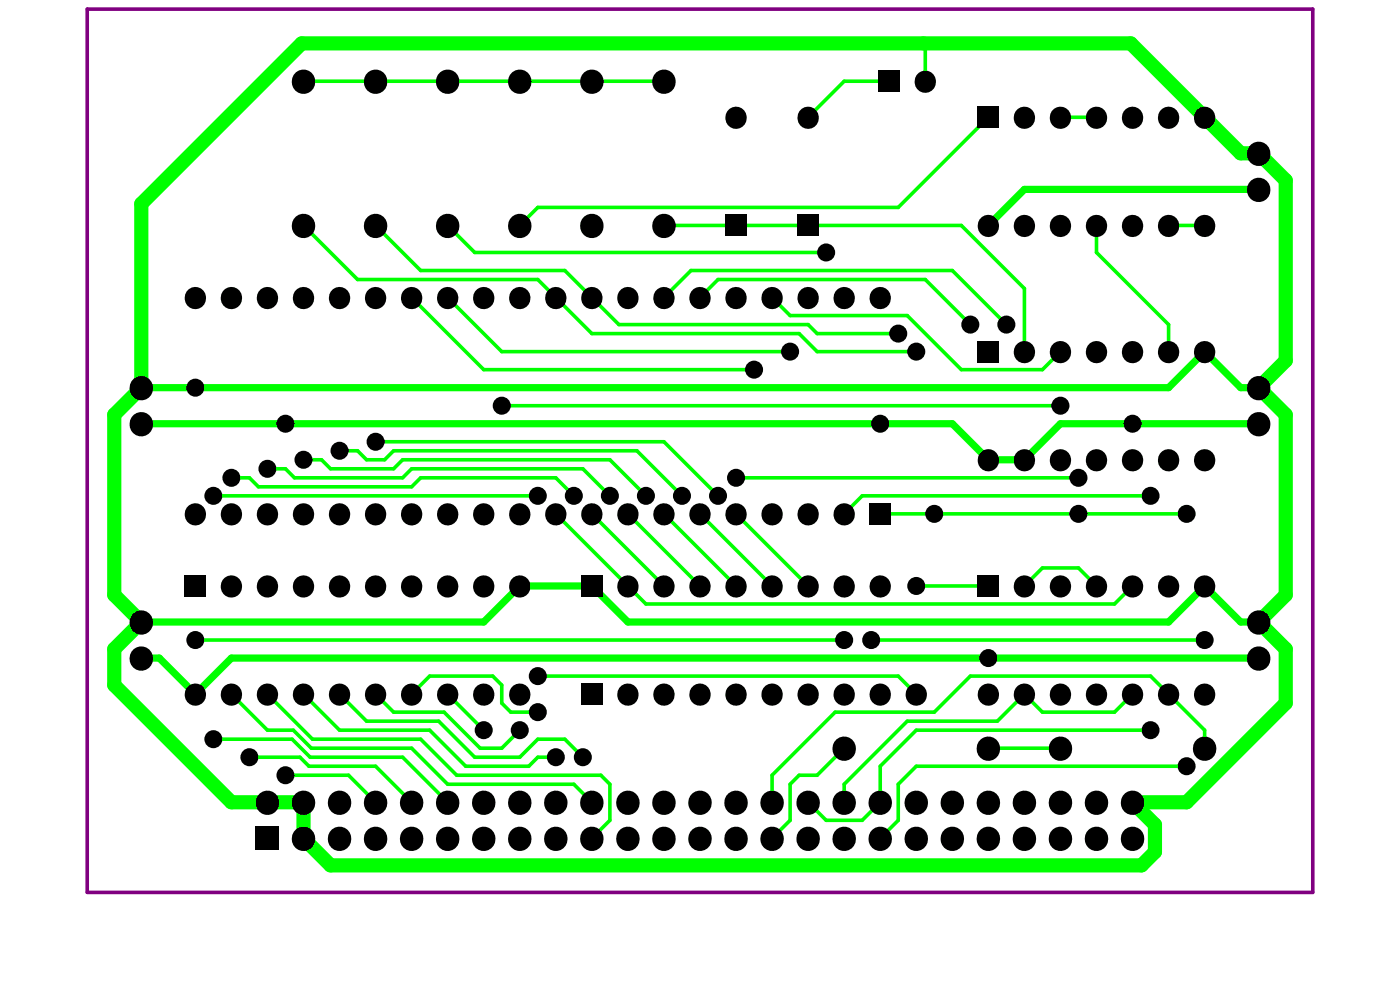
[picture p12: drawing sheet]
<svg xmlns="http://www.w3.org/2000/svg" width="297mm" height="210mm" viewBox="0 0 297 210" stroke-linecap="round" stroke-linejoin="round" font-family="sans-serif">
<path d="M62 156.8l3.8 3.8M106.4 145.3v3.9M169.5 164.5l-1.9 1.9M194.4 162.5l-3.8 3.9" fill="none" stroke="#0f0" stroke-width=".76"/>
<circle cx="267" cy="139.6" r=".38" fill="#0f0"/>
<path d="M152.3 59.3l-3.8 3.8M56.7 99.4h3.9M68.2 97.5l1.9 1.9M75.9 95.6l1.9 1.9M83.5 95.6l-1.9 1.9M89.2 101.4l-1.9 1.9M117.9 101.4l3.8 3.8" fill="none" stroke="#0f0" stroke-width=".76"/>
<circle cx="125.6" cy="47.8" r=".38" fill="#0f0"/>
<path d="M56.7 170.2h7.7" fill="none" stroke="#0f0" stroke-width="3"/>
<g fill="none" stroke="#0f0" stroke-width=".76">
<path d="M114.1 59.3l3.8 3.8M169.5 70.8l3.9 3.8M203.9 78.4h17.3M64.4 97.5h3.8M72 95.6h3.9M77.8 97.5h3.8M85.4 97.5l-1.9 1.9M52.9 101.4l1.9 1.9M186.7 109h11.5M221.2 120.5l-3.9 3.8M228.8 120.5l3.8 3.8M56.7 154.9h5.5"/>
<path d="M77.8 153h15.3M83.5 151.1h10.7M101.9 158.7h4.5M108.4 151.1h5.7M177.2 151.1h21M52.9 160.6h10.7M60.6 164.5h13.3M110.3 160.6l3.8-3.8h5.7l3.9 3.8M114.1 160.6h3.8M127.5 164.5l1.9 1.9M169.5 164.5h3.9"/>
</g>
<path d="M209.7 97.5h7.6M30 139.6h3.8M263.2 132h3.8" fill="none" stroke="#0f0" stroke-width="1.5"/>
<circle cx="171.4" cy="47.8" r=".38" fill="#0f0"/>
<g fill="none" stroke="#0f0" stroke-width=".76">
<path d="M64.4 17.2h76.5M179.1 17.2h9.6M196.3 9.6v7.6M225 24.9h7.6M75.9 59.3h38.2M89.2 57.4h30.6M100.7 53.6h74.6M114.1 44h76.5M140.9 47.8h63M146.6 57.4h55.4M152.3 59.3h44M247.9 47.8h7.7"/>
<path d="M102.6 78.4h57.4M106.4 74.6h61.2M125.6 70.8h43.9M131.3 68.9h40.1M167.6 66.9h24.9M173.4 70.8h17.2M173.4 74.6h21M225 74.6l-3.8 3.8M247.9 68.9v5.7M60.6 99.4l1.9 2h22.9l1.9-2h36.4M70.1 99.4h13.4M79.7 93.7h61.2"/>
<path d="M83.5 95.6h51.6l9.6 9.6M85.4 97.5h44l7.6 7.7M106.4 86.1h118.6M45.3 105.2h68.8M49.1 101.4h3.8M54.8 103.3h32.5M89.2 101.4h28.7M156.2 101.4h72.6M198.2 109h53.5M244.1 105.2h-61.2l-3.8 3.8M41.4 135.8h137.7M133.2 124.3l3.8 3.8h99.4l3.9-3.8"/>
<path d="M184.8 135.8h70.8M194.4 124.3h15.3M221.2 120.5h7.6M45.3 156.8h16.7M56.7 147.2l9.6 9.6h22.9l7.7 7.7h30.6M62.2 154.9l3.8 3.8h21.3M64.4 147.2l7.6 7.7h19.2l7.6 7.6h13.4l1.9-1.9M79.7 147.2l3.8 3.9M91.2 143.4l-3.9 3.8M104.5 143.4l1.9 1.9M106.4 149.2l2 1.9M110.3 154.9l-3.9 3.8"/>
<path d="M190.6 143.4l3.8 3.8M209.7 158.7h15.3M240.3 147.2l-3.9 3.9h-15.2l-3.9-3.9-5.7 5.8h-19.1M244.1 154.9h-49.7l-7.7 7.6M255.6 154.9v3.8M63.6 160.6l1.9 1.9h14.2M65.8 160.6h19.6M95 166.4h26.7M100.7 160.6h9.6M129.4 166.4v7.6M167.6 166.4v7.6l-3.8 3.8M179.1 166.4v3.8"/>
<path d="M186.7 170.2l-3.8 3.8h-7.6M190.6 166.4v7.6l-3.9 3.8M194.4 162.5h57.3"/>
</g>
<path d="M49.1 170.2h7.6M64.4 170.2v7.6l5.7 5.8h172.1l2.8-2.9v-5.8l-4.7-4.7h11.4" fill="none" stroke="#0f0" stroke-width="3"/>
<path d="M30 89.9h172M225 89.9h42M49.1 139.6h217.9M125.6 124.3h-15.3l-7.7 7.7h-72.6M255.6 124.3l7.6 7.7" fill="none" stroke="#0f0" stroke-width="1.5"/>
<circle cx="30" cy="82.2" r="1.51" fill="#0f0"/>
<path d="M267 40.2h-49.7l-7.6 7.6M30 82.2h217.9l7.7-7.6 7.6 7.6h3.8M202 89.9l7.7 7.6M225 89.9l-7.7 7.6M33.8 139.6l7.6 7.6 7.7-7.6M125.6 124.3l7.6 7.7h114.7l7.7-7.7" fill="none" stroke="#0f0" stroke-width="1.5"/>
<g fill="none" stroke="#0f0" stroke-width=".76">
<path d="M179.1 17.2l-7.7 7.7M195.9 9.2l.4 .4M209.7 24.9l-19.1 19.1M64.4 47.8l11.5 11.5M79.7 47.8l9.5 9.6M95 47.8l5.7 5.8M114.1 44l-3.8 3.8M119.8 57.4l11.5 11.5M146.6 57.4l-5.7 5.7M196.3 59.3l9.6 9.6M202 57.4l11.5 11.5M203.9 47.8l13.4 13.4v13.4"/>
<path d="M232.6 47.8v5.8l15.3 15.3M87.3 63.1l15.3 15.3M95 63.1l11.4 11.5M117.9 63.1l7.7 7.7M163.8 63.1l3.8 3.8M171.4 68.9l2 1.9M192.5 66.9l11.4 11.5M123.7 99.4l5.7 5.8M140.9 93.7l11.4 11.5M117.9 109l15.3 15.3M125.6 109l15.3 15.3M133.2 109l15.3 15.3"/>
<path d="M140.9 109l15.3 15.3M148.5 109l15.3 15.3M156.2 109l15.2 15.3M49.1 147.2l7.6 7.7M72 147.2l5.8 5.8M87.3 158.7l7.7 7.7M91.2 143.4h13.3M93.1 153l7.6 7.6M94.2 151.1l7.7 7.6M95 147.2l7.6 7.7M114.1 143.4h76.5M177.2 151.1l-13.4 13.4v5.7"/>
<path d="M179.1 158.7l-5.7 5.8M192.5 153l-13.4 13.4M198.2 151.1l7.7-7.7h38.2l11.5 11.5M73.9 164.5l5.8 5.7M79.7 162.5l7.6 7.7M85.4 160.6l9.6 9.6M121.7 166.4l3.9 3.8M129.4 174l-3.8 3.8M171.4 170.2l3.9 3.8M186.7 162.5v7.7"/>
</g>
<path d="M49.1 170.2l-24.9-24.9v-7.6l5.8-5.7-5.8-5.8v-38.2l5.8-5.8v-39l34-34h175.9l23.3 23.3h3.8l5.8 5.8v38.2l-5.8 5.7 5.8 5.8v38.2l-5.8 5.8 5.8 5.7v11.5l-21.1 21" fill="none" stroke="#0f0" stroke-width="3"/>
<g fill="#000">
<path d="M186.4 15h4.5v4.5h-4.5z" fill-rule="evenodd"/>
<path d="M207.4 22.6h4.5v4.5h-4.5z" fill-rule="evenodd"/>
<path d="M153.9 45.6h4.5v4.5h-4.5z" fill-rule="evenodd"/>
<path d="M169.2 45.6h4.5v4.5h-4.5z" fill-rule="evenodd"/>
<path d="M207.4 72.3h4.5v4.6h-4.5z" fill-rule="evenodd"/>
<path d="M184.5 106.8h4.5v4.5h-4.5z" fill-rule="evenodd"/>
<path d="M39.2 122h4.5v4.6h-4.5z" fill-rule="evenodd"/>
<path d="M123.3 122h4.5v4.6h-4.5z" fill-rule="evenodd"/>
<path d="M207.4 122h4.5v4.6h-4.5z" fill-rule="evenodd"/>
<path d="M123.3 145h4.5v4.5h-4.5z" fill-rule="evenodd"/>
<path d="M54.3 175.4h4.9v4.9h-4.9z" fill-rule="evenodd"/>
<circle cx="175.3" cy="53.6" r="1.91"/>
<circle cx="160" cy="78.4" r="1.91"/>
<circle cx="167.6" cy="74.6" r="1.91"/>
<circle cx="190.6" cy="70.8" r="1.91"/>
<circle cx="194.4" cy="74.6" r="1.91"/>
<circle cx="205.9" cy="68.9" r="1.91"/>
<circle cx="213.5" cy="68.9" r="1.91"/>
<circle cx="41.4" cy="82.2" r="1.91"/>
<circle cx="56.7" cy="99.4" r="1.91"/>
<circle cx="60.6" cy="89.9" r="1.91"/>
<circle cx="64.4" cy="97.5" r="1.91"/>
<circle cx="72" cy="95.6" r="1.91"/>
<circle cx="79.7" cy="93.7" r="1.91"/>
<circle cx="106.4" cy="86.1" r="1.91"/>
<circle cx="186.7" cy="89.9" r="1.91"/>
<circle cx="225" cy="86.1" r="1.91"/>
<circle cx="240.3" cy="89.9" r="1.91"/>
<circle cx="45.3" cy="105.2" r="1.91"/>
<circle cx="49.1" cy="101.4" r="1.91"/>
<circle cx="114.1" cy="105.2" r="1.91"/>
<circle cx="121.7" cy="105.2" r="1.91"/>
<circle cx="129.4" cy="105.2" r="1.91"/>
<circle cx="137" cy="105.2" r="1.91"/>
<circle cx="144.7" cy="105.2" r="1.91"/>
<circle cx="152.3" cy="105.2" r="1.91"/>
<circle cx="156.2" cy="101.4" r="1.91"/>
<circle cx="198.2" cy="109" r="1.91"/>
<circle cx="228.8" cy="109" r="1.91"/>
<circle cx="228.8" cy="101.4" r="1.91"/>
<circle cx="244.1" cy="105.2" r="1.91"/>
<circle cx="251.7" cy="109" r="1.91"/>
<circle cx="41.4" cy="135.8" r="1.91"/>
<circle cx="179.1" cy="135.8" r="1.91"/>
<circle cx="184.8" cy="135.8" r="1.91"/>
<circle cx="194.4" cy="124.3" r="1.91"/>
<circle cx="209.7" cy="139.6" r="1.91"/>
<circle cx="255.6" cy="135.8" r="1.91"/>
<circle cx="45.3" cy="156.8" r="1.91"/>
<circle cx="102.6" cy="154.9" r="1.91"/>
<circle cx="110.3" cy="154.9" r="1.91"/>
<circle cx="114.1" cy="151.1" r="1.91"/>
<circle cx="114.1" cy="143.4" r="1.91"/>
<circle cx="244.1" cy="154.9" r="1.91"/>
<circle cx="52.9" cy="160.6" r="1.91"/>
<circle cx="60.6" cy="164.5" r="1.91"/>
<circle cx="117.9" cy="160.6" r="1.91"/>
<circle cx="123.7" cy="160.6" r="1.91"/>
<circle cx="251.7" cy="162.5" r="1.91"/>
</g>
<g fill="#000">
<circle cx="64.4" cy="17.2" r="2.48"/>
<circle cx="79.7" cy="17.2" r="2.48"/>
<circle cx="95" cy="17.2" r="2.48"/>
<circle cx="110.3" cy="17.2" r="2.48"/>
<circle cx="125.6" cy="17.2" r="2.48"/>
<circle cx="140.9" cy="17.2" r="2.48"/>
<circle cx="196.3" cy="17.2" r="2.26"/>
<circle cx="156.2" cy="24.9" r="2.26"/>
<circle cx="171.4" cy="24.9" r="2.26"/>
<circle cx="217.3" cy="24.9" r="2.26"/>
<circle cx="225" cy="24.9" r="2.26"/>
<circle cx="232.6" cy="24.9" r="2.26"/>
<circle cx="240.3" cy="24.9" r="2.26"/>
<circle cx="247.9" cy="24.9" r="2.26"/>
<circle cx="255.6" cy="24.9" r="2.26"/>
<circle cx="267" cy="32.5" r="2.48"/>
<circle cx="64.4" cy="47.8" r="2.48"/>
<circle cx="79.7" cy="47.8" r="2.48"/>
<circle cx="95" cy="47.8" r="2.48"/>
<circle cx="110.3" cy="47.8" r="2.48"/>
<circle cx="125.6" cy="47.8" r="2.48"/>
<circle cx="140.9" cy="47.8" r="2.48"/>
<circle cx="209.7" cy="47.8" r="2.26"/>
<circle cx="217.3" cy="47.8" r="2.26"/>
<circle cx="225" cy="47.8" r="2.26"/>
<circle cx="232.6" cy="47.8" r="2.26"/>
<circle cx="240.3" cy="47.8" r="2.26"/>
<circle cx="247.9" cy="47.8" r="2.26"/>
<circle cx="255.6" cy="47.8" r="2.26"/>
<circle cx="267" cy="40.2" r="2.48"/>
<circle cx="41.4" cy="63.1" r="2.26"/>
<circle cx="49.1" cy="63.1" r="2.26"/>
<circle cx="56.7" cy="63.1" r="2.26"/>
<circle cx="64.4" cy="63.1" r="2.26"/>
<circle cx="72" cy="63.1" r="2.26"/>
<circle cx="79.7" cy="63.1" r="2.26"/>
<circle cx="87.3" cy="63.1" r="2.26"/>
<circle cx="95" cy="63.1" r="2.26"/>
<circle cx="102.6" cy="63.1" r="2.26"/>
<circle cx="110.3" cy="63.1" r="2.26"/>
<circle cx="117.9" cy="63.1" r="2.26"/>
<circle cx="125.6" cy="63.1" r="2.26"/>
<circle cx="133.2" cy="63.1" r="2.26"/>
<circle cx="140.9" cy="63.1" r="2.26"/>
<circle cx="148.5" cy="63.1" r="2.26"/>
<circle cx="156.2" cy="63.1" r="2.26"/>
<circle cx="163.8" cy="63.1" r="2.26"/>
<circle cx="171.4" cy="63.1" r="2.26"/>
<circle cx="179.1" cy="63.1" r="2.26"/>
<circle cx="186.7" cy="63.1" r="2.26"/>
<circle cx="217.3" cy="74.6" r="2.26"/>
<circle cx="225" cy="74.6" r="2.26"/>
<circle cx="232.6" cy="74.6" r="2.26"/>
<circle cx="240.3" cy="74.6" r="2.26"/>
<circle cx="247.9" cy="74.6" r="2.26"/>
<circle cx="255.6" cy="74.6" r="2.26"/>
<circle cx="30" cy="89.9" r="2.48"/>
<circle cx="30" cy="82.2" r="2.48"/>
<circle cx="209.7" cy="97.5" r="2.26"/>
<circle cx="217.3" cy="97.5" r="2.26"/>
<circle cx="225" cy="97.5" r="2.26"/>
<circle cx="232.6" cy="97.5" r="2.26"/>
<circle cx="240.3" cy="97.5" r="2.26"/>
<circle cx="247.9" cy="97.5" r="2.26"/>
<circle cx="255.6" cy="97.5" r="2.26"/>
<circle cx="267" cy="82.2" r="2.48"/>
<circle cx="267" cy="89.9" r="2.48"/>
<circle cx="41.4" cy="109" r="2.26"/>
<circle cx="49.1" cy="109" r="2.26"/>
<circle cx="56.7" cy="109" r="2.26"/>
<circle cx="64.4" cy="109" r="2.26"/>
<circle cx="72" cy="109" r="2.26"/>
<circle cx="79.7" cy="109" r="2.26"/>
<circle cx="87.3" cy="109" r="2.26"/>
<circle cx="95" cy="109" r="2.26"/>
<circle cx="102.6" cy="109" r="2.26"/>
<circle cx="110.3" cy="109" r="2.26"/>
<circle cx="117.9" cy="109" r="2.26"/>
<circle cx="125.6" cy="109" r="2.26"/>
<circle cx="133.2" cy="109" r="2.26"/>
<circle cx="140.9" cy="109" r="2.26"/>
<circle cx="148.5" cy="109" r="2.26"/>
<circle cx="156.2" cy="109" r="2.26"/>
<circle cx="163.8" cy="109" r="2.26"/>
<circle cx="171.4" cy="109" r="2.26"/>
<circle cx="179.1" cy="109" r="2.26"/>
<circle cx="30" cy="132" r="2.48"/>
<circle cx="30" cy="139.6" r="2.48"/>
<circle cx="49.1" cy="124.3" r="2.26"/>
<circle cx="56.7" cy="124.3" r="2.26"/>
<circle cx="64.4" cy="124.3" r="2.26"/>
<circle cx="72" cy="124.3" r="2.26"/>
<circle cx="79.7" cy="124.3" r="2.26"/>
<circle cx="87.3" cy="124.3" r="2.26"/>
<circle cx="95" cy="124.3" r="2.26"/>
<circle cx="102.6" cy="124.3" r="2.26"/>
<circle cx="110.3" cy="124.3" r="2.26"/>
<circle cx="133.2" cy="124.3" r="2.26"/>
<circle cx="140.9" cy="124.3" r="2.26"/>
<circle cx="148.5" cy="124.3" r="2.26"/>
<circle cx="156.2" cy="124.3" r="2.26"/>
<circle cx="163.8" cy="124.3" r="2.26"/>
<circle cx="171.4" cy="124.3" r="2.26"/>
<circle cx="179.1" cy="124.3" r="2.26"/>
<circle cx="186.7" cy="124.3" r="2.26"/>
<circle cx="217.3" cy="124.3" r="2.26"/>
<circle cx="225" cy="124.3" r="2.26"/>
<circle cx="232.6" cy="124.3" r="2.26"/>
<circle cx="240.3" cy="124.3" r="2.26"/>
<circle cx="247.9" cy="124.3" r="2.26"/>
<circle cx="255.6" cy="124.3" r="2.26"/>
<circle cx="267" cy="132" r="2.48"/>
<circle cx="267" cy="139.6" r="2.48"/>
<circle cx="41.4" cy="147.2" r="2.26"/>
<circle cx="49.1" cy="147.2" r="2.26"/>
<circle cx="56.7" cy="147.2" r="2.26"/>
<circle cx="64.4" cy="147.2" r="2.26"/>
<circle cx="72" cy="147.2" r="2.26"/>
<circle cx="79.7" cy="147.2" r="2.26"/>
<circle cx="87.3" cy="147.2" r="2.26"/>
<circle cx="95" cy="147.2" r="2.26"/>
<circle cx="102.6" cy="147.2" r="2.26"/>
<circle cx="110.3" cy="147.2" r="2.26"/>
<circle cx="133.2" cy="147.2" r="2.26"/>
<circle cx="140.9" cy="147.2" r="2.26"/>
<circle cx="148.5" cy="147.2" r="2.26"/>
<circle cx="156.2" cy="147.2" r="2.26"/>
<circle cx="163.8" cy="147.2" r="2.26"/>
<circle cx="171.4" cy="147.2" r="2.26"/>
<circle cx="179.1" cy="147.2" r="2.26"/>
<circle cx="179.1" cy="158.7" r="2.48"/>
<circle cx="186.7" cy="147.2" r="2.26"/>
<circle cx="194.4" cy="147.2" r="2.26"/>
<circle cx="209.7" cy="158.7" r="2.48"/>
<circle cx="209.7" cy="147.2" r="2.26"/>
<circle cx="217.3" cy="147.2" r="2.26"/>
<circle cx="225" cy="158.7" r="2.48"/>
<circle cx="225" cy="147.2" r="2.26"/>
<circle cx="232.6" cy="147.2" r="2.26"/>
<circle cx="240.3" cy="147.2" r="2.26"/>
<circle cx="247.9" cy="147.2" r="2.26"/>
<circle cx="255.6" cy="158.7" r="2.48"/>
<circle cx="255.6" cy="147.2" r="2.26"/>
<circle cx="56.7" cy="170.2" r="2.48"/>
<circle cx="64.4" cy="170.2" r="2.48"/>
<circle cx="64.4" cy="177.8" r="2.48"/>
<circle cx="72" cy="170.2" r="2.48"/>
<circle cx="72" cy="177.8" r="2.48"/>
<circle cx="79.7" cy="170.2" r="2.48"/>
<circle cx="79.7" cy="177.8" r="2.48"/>
<circle cx="87.3" cy="170.2" r="2.48"/>
<circle cx="87.3" cy="177.8" r="2.48"/>
<circle cx="95" cy="170.2" r="2.48"/>
<circle cx="95" cy="177.8" r="2.48"/>
<circle cx="102.6" cy="170.2" r="2.48"/>
<circle cx="102.6" cy="177.8" r="2.48"/>
<circle cx="110.3" cy="170.2" r="2.48"/>
<circle cx="110.3" cy="177.8" r="2.48"/>
<circle cx="117.9" cy="170.2" r="2.48"/>
<circle cx="117.9" cy="177.8" r="2.48"/>
<circle cx="125.6" cy="170.2" r="2.48"/>
<circle cx="125.6" cy="177.8" r="2.48"/>
<circle cx="133.2" cy="170.2" r="2.48"/>
<circle cx="133.2" cy="177.8" r="2.48"/>
<circle cx="140.9" cy="170.2" r="2.48"/>
<circle cx="140.9" cy="177.8" r="2.48"/>
<circle cx="148.5" cy="170.2" r="2.48"/>
<circle cx="148.5" cy="177.8" r="2.48"/>
<circle cx="156.2" cy="177.8" r="2.48"/>
<circle cx="156.2" cy="170.2" r="2.48"/>
<circle cx="163.8" cy="170.2" r="2.48"/>
<circle cx="163.8" cy="177.8" r="2.48"/>
<circle cx="171.4" cy="170.2" r="2.48"/>
<circle cx="171.4" cy="177.8" r="2.48"/>
<circle cx="179.1" cy="170.2" r="2.48"/>
<circle cx="179.1" cy="177.8" r="2.48"/>
<circle cx="186.7" cy="177.8" r="2.48"/>
<circle cx="186.7" cy="170.2" r="2.48"/>
<circle cx="194.4" cy="177.8" r="2.48"/>
<circle cx="194.4" cy="170.2" r="2.48"/>
<circle cx="202" cy="170.2" r="2.48"/>
<circle cx="202" cy="177.8" r="2.48"/>
<circle cx="209.7" cy="170.2" r="2.48"/>
<circle cx="209.7" cy="177.8" r="2.48"/>
<circle cx="217.3" cy="177.8" r="2.48"/>
<circle cx="217.3" cy="170.2" r="2.48"/>
<circle cx="225" cy="170.2" r="2.48"/>
<circle cx="225" cy="177.8" r="2.48"/>
<circle cx="232.6" cy="170.2" r="2.48"/>
<circle cx="232.6" cy="177.8" r="2.48"/>
<circle cx="240.3" cy="177.8" r="2.48"/>
<circle cx="240.3" cy="170.2" r="2.48"/>
</g>
<path d="M18.5 1.9h260v187.4h-260z" fill="none" stroke="#800080" stroke-width=".76"/>
</svg>
